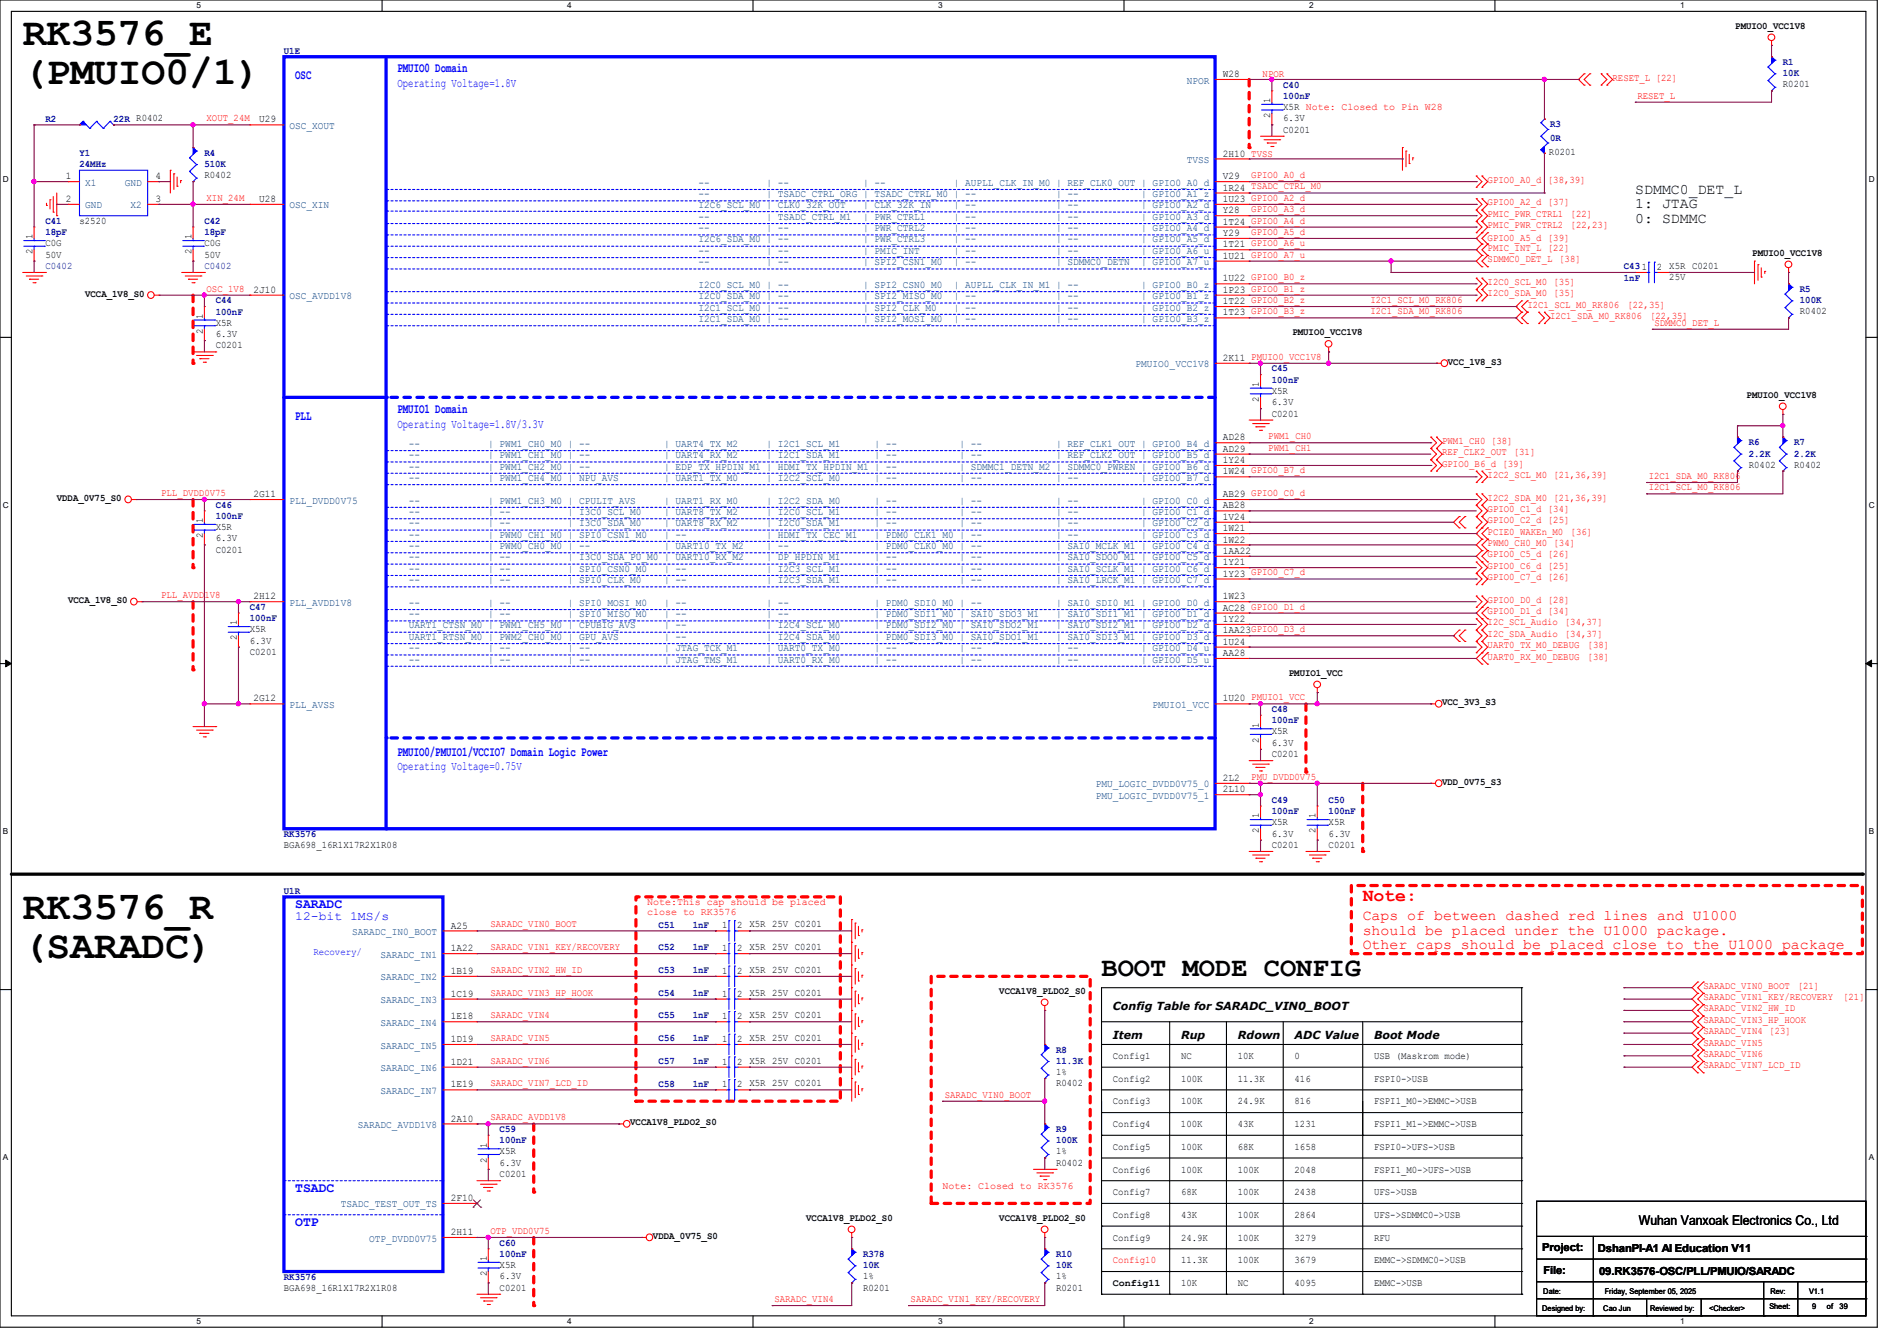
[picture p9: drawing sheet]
<svg xmlns="http://www.w3.org/2000/svg" width="297mm" height="210mm" viewBox="0 0 297 210" stroke-linecap="round" stroke-linejoin="round" font-family="sans-serif">
<defs><g id="words">
<g font-size="6.2">
<text x="3.6" y="7">RK3576_E</text>
<text x="3.6" y="13.2">(PMUIO0/1)</text>
<text x="3.6" y="143.9">RK3576_R</text>
<text x="3.6" y="150.1">(SARADC)</text>
</g>
<text font-size="4.2" x="172.5" y="152.9">BOOT MODE CONFIG</text>
<text font-size="2.8" fill="#f00" x="213.4" y="141.1">Note:</text>
<g font-size="2.3">
<text x="256" y="30.3">SDMMC0_DET_L</text>
<text x="256" y="32.6">1: JTAG</text>
<text x="256" y="34.9">0: SDMMC</text>
</g>
<g font-size="2.3" fill="#f00">
<text x="213.4" y="144.1">Caps of between dashed red lines and U1000</text>
<text x="213.4" y="146.4">should be placed under the U1000 package.</text>
<text x="213.4" y="148.7">Other caps should be placed close to the U1000 package</text>
</g>
<g font-size="2.1" fill="#00f">
<text x="62.2" y="11.3">PMUIO0 Domain</text>
<text x="46.2" y="12.4">OSC</text>
<text x="46.2" y="65.7">PLL</text>
<text x="62.2" y="64.7">PMUIO1 Domain</text>
<text x="62.2" y="118.4">PMUIO0/PMUIO1/VCCIO7 Domain Logic Power</text>
<text x="46.2" y="142.2">SARADC</text>
<text x="46.2" y="186.6">TSADC</text>
<text x="46.2" y="192">OTP</text>
</g>
<text font-size="2.1" x="256.6" y="191.9">Wuhan Vanxoak Electronics Co., Ltd</text>
<g font-size="1.9" fill="#00f">
<text x="62.2" y="13.6">Operating Voltage=1.8V</text>
<text x="62.2" y="67">Operating Voltage=1.8V/3.3V</text>
<text x="62.2" y="120.7">Operating Voltage=0.75V</text>
<text x="46.2" y="144.1">12-bit 1MS/s</text>
</g>
<g font-size="1.7">
<text x="174.2" y="158.2">Config Table for SARADC_VIN0_BOOT</text>
<text x="174.2" y="162.6">Item</text>
<text x="184.9" y="162.6">Rup</text>
<text x="193.8" y="162.6">Rdown</text>
<text x="202.7" y="162.6">ADC Value</text>
<text x="215.1" y="162.6">Boot Mode</text>
<text x="241.5" y="196">Project:</text>
<text x="250.1" y="196.1">DshanPI-A1 AI Education V11</text>
<text x="241.6" y="199.5">File:</text>
<text x="250.4" y="199.7">09.RK3576-OSC/PLL/PMUIO/SARADC</text>
</g>
<g font-size="1.6">
<text x="271.7" y="4.5">PMUIO0_VCC1V8</text>
<text x="191.5" y="12.1">W28</text>
<text x="198.9" y="16.2" transform="rotate(-90 198.9 16.2)">1</text>
<text x="200.9" y="17.2">X5R Note: Closed to Pin W28</text>
<text x="279.1" y="13.7">R0201</text>
<text x="40.6" y="19.2">U29</text>
<text x="198.9" y="18.5" transform="rotate(-90 198.9 18.5)">2</text>
<text x="200.9" y="20.8">C0201</text>
<text x="200.9" y="19">6.3V</text>
<text x="10.3" y="28.1">1</text>
<text x="24.3" y="28.1">4</text>
<text x="32" y="27.9">R0402</text>
<text x="191.5" y="24.5">2H10 TVSS</text>
<text x="191.5" y="28.1">V29</text>
<text x="191.5" y="29.8">1R24 TSADC_CTRL_M0</text>
<text x="242.5" y="24.3">R0201</text>
<text x="10.3" y="31.6">2</text>
<text x="12.4" y="35">s2520</text>
<text x="24.3" y="31.6">3</text>
<text x="40.6" y="31.6">U28</text>
<text x="191.5" y="31.6">1U23 GPIO0_A2_d</text>
<text x="191.5" y="33.4">Y28</text>
<text x="191.5" y="35.2">1T24 GPIO0_A4_d</text>
<text x="5.1" y="39.8" transform="rotate(-90 5.1 39.8)">2</text>
<text x="5.1" y="37.5" transform="rotate(-90 5.1 37.5)">1</text>
<text x="7.1" y="38.6">C0G</text>
<text x="7.1" y="40.3">50V</text>
<text x="30" y="39.8" transform="rotate(-90 30 39.8)">2</text>
<text x="30" y="37.5" transform="rotate(-90 30 37.5)">1</text>
<text x="32" y="38.6">C0G</text>
<text x="32" y="40.3">50V</text>
<text x="191.5" y="37">Y29</text>
<text x="191.5" y="38.7">1T21 GPIO0_A6_u</text>
<text x="191.5" y="40.5">1U21 GPIO0_A7_u</text>
<text x="274.4" y="40">PMUIO0_VCC1V8</text>
<text x="13.3" y="46.4">VCCA_1V8_S0</text>
<text x="39.7" y="45.8">2J10</text>
<text x="191.5" y="44.1">1U22 GPIO0_B0_z</text>
<text x="191.5" y="45.8">1P23 GPIO0_B1_z</text>
<text x="191.5" y="47.6">1T22 GPIO0_B2_z</text>
<text x="257.1" y="42.3">1</text>
<text x="259.4" y="42.3">2</text>
<text x="261.4" y="42.1">X5R C0201</text>
<text x="261.4" y="43.9">25V</text>
<text x="31.7" y="52.3" transform="rotate(-90 31.7 52.3)">2</text>
<text x="31.7" y="50" transform="rotate(-90 31.7 50)">1</text>
<text x="33.8" y="51">X5R</text>
<text x="33.8" y="52.8">6.3V</text>
<text x="191.5" y="49.4">1T23 GPIO0_B3_z</text>
<text x="202.3" y="52.5">PMUIO0_VCC1V8</text>
<text x="281.8" y="49.2">R0402</text>
<text x="33.8" y="54.6">C0201</text>
<text x="191.5" y="56.5">2K11 PMUIO0_VCC1V8</text>
<text x="226.7" y="57.1">VCC_1V8_S3</text>
<text x="197.1" y="62.9" transform="rotate(-90 197.1 62.9)">2</text>
<text x="197.1" y="60.6" transform="rotate(-90 197.1 60.6)">1</text>
<text x="199.1" y="65.2">C0201</text>
<text x="199.1" y="61.7">X5R</text>
<text x="199.1" y="63.5">6.3V</text>
<text x="273.5" y="62.3">PMUIO0_VCC1V8</text>
<text x="191.5" y="69">AD28</text>
<text x="191.5" y="70.7">AD29</text>
<text x="39.7" y="77.9">2G11</text>
<text x="191.5" y="72.5">1Y24</text>
<text x="191.5" y="74.3">1W24 GPIO0_B7_d</text>
<text x="191.5" y="77.9">AB29 GPIO0_C0_d</text>
<text x="273.8" y="73.2">R0402</text>
<text x="280.9" y="73.2">R0402</text>
<text x="8.9" y="78.4">VDDA_0V75_S0</text>
<text x="31.7" y="82" transform="rotate(-90 31.7 82)">1</text>
<text x="33.8" y="83">X5R</text>
<text x="191.5" y="79.6">AB28</text>
<text x="191.5" y="81.4">1V24</text>
<text x="191.5" y="83.2">1W21</text>
<text x="31.7" y="84.3" transform="rotate(-90 31.7 84.3)">2</text>
<text x="33.8" y="86.6">C0201</text>
<text x="33.8" y="84.8">6.3V</text>
<text x="191.5" y="85">1W22</text>
<text x="191.5" y="86.7">1AA22</text>
<text x="191.5" y="88.5">1Y21</text>
<text x="10.7" y="94.4">VCCA_1V8_S0</text>
<text x="39.7" y="93.9">2H12</text>
<text x="191.5" y="90.3">1Y23 GPIO0_C7_d</text>
<text x="191.5" y="93.9">1W23</text>
<text x="191.5" y="95.6">AC28 GPIO0_D1_d</text>
<text x="37.1" y="100.3" transform="rotate(-90 37.1 100.3)">2</text>
<text x="37.1" y="98" transform="rotate(-90 37.1 98)">1</text>
<text x="39.1" y="99">X5R</text>
<text x="39.1" y="100.8">6.3V</text>
<text x="191.5" y="97.4">1Y22</text>
<text x="191.5" y="99.2">1AA23GPIO0_D3_d</text>
<text x="191.5" y="101">1U24</text>
<text x="39.1" y="102.6">C0201</text>
<text x="191.5" y="102.7">AA28</text>
<text x="201.8" y="105.8">PMUIO1_VCC</text>
<text x="39.7" y="109.9">2G12</text>
<text x="191.5" y="109.9">1U20 PMUIO1_VCC</text>
<text x="197.1" y="114" transform="rotate(-90 197.1 114)">1</text>
<text x="225.8" y="110.4">VCC_3V3_S3</text>
<text x="197.1" y="116.3" transform="rotate(-90 197.1 116.3)">2</text>
<text x="199.1" y="118.6">C0201</text>
<text x="199.1" y="115">X5R</text>
<text x="199.1" y="116.8">6.3V</text>
<text x="191.5" y="122.3">2L2</text>
<text x="191.5" y="124.1">2L10</text>
<text x="225.8" y="122.9">VDD_0V75_S3</text>
<text x="197.1" y="130.5" transform="rotate(-90 197.1 130.5)">2</text>
<text x="197.1" y="128.2" transform="rotate(-90 197.1 128.2)">1</text>
<text x="199.1" y="129.2">X5R</text>
<text x="199.1" y="131">6.3V</text>
<text x="206" y="130.5" transform="rotate(-90 206 130.5)">2</text>
<text x="206" y="128.2" transform="rotate(-90 206 128.2)">1</text>
<text x="208" y="129.2">X5R</text>
<text x="208" y="131">6.3V</text>
<text x="44.4" y="132.8">BGA698_16R1X17R2X1R08</text>
<text x="199.1" y="132.8">C0201</text>
<text x="208" y="132.8">C0201</text>
<text x="70.6" y="145.4">A25</text>
<text x="70.6" y="149">1A22</text>
<text x="113.1" y="149">1</text>
<text x="113.1" y="145.4">1</text>
<text x="115.4" y="149">2</text>
<text x="115.4" y="145.4">2</text>
<text x="117.3" y="148.8">X5R 25V C0201</text>
<text x="117.3" y="145.2">X5R 25V C0201</text>
<text x="70.6" y="152.5">1B19</text>
<text x="113.1" y="152.5">1</text>
<text x="115.4" y="152.5">2</text>
<text x="117.3" y="152.4">X5R 25V C0201</text>
<text x="117.3" y="155.9">X5R 25V C0201</text>
<text x="156.5" y="155.6">VCCA1V8_PLDO2_S0</text>
<text x="70.6" y="156.1">1C19</text>
<text x="70.6" y="159.6">1E18</text>
<text x="113.1" y="156.1">1</text>
<text x="113.1" y="159.6">1</text>
<text x="115.4" y="156.1">2</text>
<text x="115.4" y="159.6">2</text>
<text x="117.3" y="159.5">X5R 25V C0201</text>
<text x="70.6" y="163.2">1D19</text>
<text x="70.6" y="166.8">1D21</text>
<text x="113.1" y="163.2">1</text>
<text x="113.1" y="166.7">1</text>
<text x="115.4" y="163.2">2</text>
<text x="115.4" y="166.7">2</text>
<text x="117.3" y="163">X5R 25V C0201</text>
<text x="117.3" y="166.6">X5R 25V C0201</text>
<text x="174.2" y="165.9">Config1</text>
<text x="184.9" y="165.9">NC</text>
<text x="193.8" y="165.9">10K</text>
<text x="202.7" y="165.9">0</text>
<text x="215.1" y="165.9">USB (Maskrom mode)</text>
<text x="70.6" y="170.3">1E19</text>
<text x="113.1" y="170.3">1</text>
<text x="115.4" y="170.3">2</text>
<text x="117.3" y="170.1">X5R 25V C0201</text>
<text x="165.4" y="170.1">R0402</text>
<text x="165.4" y="168.4">1%</text>
<text x="174.2" y="173">Config3</text>
<text x="174.2" y="169.4">Config2</text>
<text x="184.9" y="169.4">100K</text>
<text x="184.9" y="173">100K</text>
<text x="193.8" y="169.4">11.3K</text>
<text x="193.8" y="173">24.9K</text>
<text x="202.7" y="173">816</text>
<text x="202.7" y="169.4">416</text>
<text x="215.1" y="173">FSPI1_M0-&gt;EMMC-&gt;USB</text>
<text x="215.1" y="169.4">FSPI0-&gt;USB</text>
<text x="70.6" y="175.6">2A10</text>
<text x="76.2" y="179.7" transform="rotate(-90 76.2 179.7)">1</text>
<text x="98.7" y="176.2">VCCA1V8_PLDO2_S0</text>
<text x="174.2" y="176.5">Config4</text>
<text x="184.9" y="176.5">100K</text>
<text x="193.8" y="176.5">43K</text>
<text x="202.7" y="176.5">1231</text>
<text x="215.1" y="176.5">FSPI1_M1-&gt;EMMC-&gt;USB</text>
<text x="76.2" y="182.1" transform="rotate(-90 76.2 182.1)">2</text>
<text x="78.2" y="184.4">C0201</text>
<text x="78.2" y="180.8">X5R</text>
<text x="78.2" y="182.6">6.3V</text>
<text x="165.4" y="182.6">R0402</text>
<text x="165.4" y="180.8">1%</text>
<text x="174.2" y="183.6">Config6</text>
<text x="174.2" y="180.1">Config5</text>
<text x="184.9" y="183.6">100K</text>
<text x="184.9" y="180.1">100K</text>
<text x="193.8" y="183.6">100K</text>
<text x="193.8" y="180.1">68K</text>
<text x="202.7" y="180.1">1658</text>
<text x="202.7" y="183.6">2048</text>
<text x="215.1" y="183.6">FSPI1_M0-&gt;UFS-&gt;USB</text>
<text x="215.1" y="180.1">FSPI0-&gt;UFS-&gt;USB</text>
<text x="70.6" y="188.1">2F10</text>
<text x="126.2" y="191.2">VCCA1V8_PLDO2_S0</text>
<text x="156.5" y="191.2">VCCA1V8_PLDO2_S0</text>
<text x="174.2" y="187.2">Config7</text>
<text x="174.2" y="190.7">Config8</text>
<text x="184.9" y="190.7">43K</text>
<text x="184.9" y="187.2">68K</text>
<text x="193.8" y="187.2">100K</text>
<text x="193.8" y="190.7">100K</text>
<text x="202.7" y="190.7">2864</text>
<text x="202.7" y="187.2">2438</text>
<text x="215.1" y="187.2">UFS-&gt;USB</text>
<text x="215.1" y="190.7">UFS-&gt;SDMMC0-&gt;USB</text>
<text x="70.6" y="193.4">2H11</text>
<text x="76.2" y="197.5" transform="rotate(-90 76.2 197.5)">1</text>
<text x="102.2" y="194">VDDA_0V75_S0</text>
<text x="174.2" y="194.3">Config9</text>
<text x="184.9" y="197.9">11.3K</text>
<text x="184.9" y="194.3">24.9K</text>
<text x="193.8" y="197.9">100K</text>
<text x="193.8" y="194.3">100K</text>
<text x="202.7" y="197.9">3679</text>
<text x="202.7" y="194.3">3279</text>
<text x="215.1" y="194.3">RFU</text>
<text x="215.1" y="197.9">EMMC-&gt;SDMMC0-&gt;USB</text>
<text x="44.4" y="202.1">BGA698_16R1X17R2X1R08</text>
<text x="76.2" y="199.9" transform="rotate(-90 76.2 199.9)">2</text>
<text x="78.2" y="202.1">C0201</text>
<text x="78.2" y="198.6">X5R</text>
<text x="78.2" y="200.4">6.3V</text>
<text x="135.1" y="202.1">R0201</text>
<text x="135.1" y="200.4">1%</text>
<text x="165.4" y="202.1">R0201</text>
<text x="165.4" y="200.4">1%</text>
<text x="174.2" y="201.5">Config11</text>
<text x="184.9" y="201.4">10K</text>
<text x="193.8" y="201.4">NC</text>
<text x="202.7" y="201.4">4095</text>
<text x="215.1" y="201.4">EMMC-&gt;USB</text>
</g>
<g font-size="1.6" fill="#00007f">
<text x="44.4" y="8.4">U1E</text>
<text x="279.1" y="10.2">R1</text>
<text x="279.1" y="11.9">10K</text>
<text x="200.9" y="13.7">C40</text>
<text x="200.9" y="15.5">100nF</text>
<text x="7.1" y="19">R2</text>
<text x="17.8" y="19">22R R0402</text>
<text x="242.7" y="19.9">R3</text>
<text x="242.7" y="22.1">0R</text>
<text x="12.4" y="24.4">Y1</text>
<text x="12.4" y="26.2">24MHz</text>
<text x="32" y="24.4">R4</text>
<text x="32" y="26.2">510K</text>
<text x="7.1" y="35.1">C41</text>
<text x="32" y="35.1">C42</text>
<text x="7.1" y="36.8">18pF</text>
<text x="32" y="36.8">18pF</text>
<text x="7.1" y="42.1">C0402</text>
<text x="32" y="42.1">C0402</text>
<text x="33.8" y="47.5">C44</text>
<text x="254.2" y="42.2">C43</text>
<text x="254.2" y="43.9">1nF</text>
<text x="281.8" y="45.7">R5</text>
<text x="281.8" y="47.5">100K</text>
<text x="33.8" y="49.3">100nF</text>
<text x="199.1" y="58.2">C45</text>
<text x="199.1" y="59.9">100nF</text>
<text x="273.8" y="69.7">R6</text>
<text x="273.8" y="71.5">2.2K</text>
<text x="280.9" y="69.7">R7</text>
<text x="280.9" y="71.5">2.2K</text>
<text x="33.8" y="79.5">C46</text>
<text x="33.8" y="81.3">100nF</text>
<text x="39.1" y="95.5">C47</text>
<text x="39.1" y="97.3">100nF</text>
<text x="199.1" y="111.5">C48</text>
<text x="199.1" y="113.3">100nF</text>
<text x="199.1" y="125.7">C49</text>
<text x="208" y="125.7">C50</text>
<text x="44.4" y="131.1">RK3576</text>
<text x="199.1" y="127.5">100nF</text>
<text x="208" y="127.5">100nF</text>
<text x="44.4" y="140">U1R</text>
<text x="103.1" y="148.8">C52</text>
<text x="103.1" y="145.3">C51</text>
<text x="108.5" y="148.8">1nF</text>
<text x="108.5" y="145.3">1nF</text>
<text x="103.1" y="152.4">C53</text>
<text x="103.1" y="156">C54</text>
<text x="108.5" y="152.4">1nF</text>
<text x="108.5" y="156">1nF</text>
<text x="103.1" y="159.5">C55</text>
<text x="108.5" y="159.5">1nF</text>
<text x="103.1" y="163.1">C56</text>
<text x="103.1" y="166.6">C57</text>
<text x="108.5" y="163.1">1nF</text>
<text x="108.5" y="166.6">1nF</text>
<text x="165.4" y="164.8">R8</text>
<text x="165.4" y="166.6">11.3K</text>
<text x="103.1" y="170.2">C58</text>
<text x="108.5" y="170.2">1nF</text>
<text x="78.2" y="177.3">C59</text>
<text x="78.2" y="179.1">100nF</text>
<text x="165.4" y="177.3">R9</text>
<text x="165.4" y="179.1">100K</text>
<text x="78.2" y="195.1">C60</text>
<text x="78.2" y="196.8">100nF</text>
<text x="135.1" y="196.8">R378</text>
<text x="165.4" y="196.8">R10</text>
<text x="44.4" y="200.4">RK3576</text>
<text x="135.1" y="198.6">10K</text>
<text x="165.4" y="198.6">10K</text>
</g>
<g font-size="1.6" fill="#003f7f">
<text x="185.8" y="13.1">NPOR</text>
<text x="45.3" y="20.2">OSC_XOUT</text>
<text x="13.3" y="29.1">X1</text>
<text x="19.6" y="29.1">GND</text>
<text x="109.3" y="29.1">--</text>
<text x="120" y="29.1">| --</text>
<text x="135.1" y="29.1">| --</text>
<text x="149.3" y="29.1">| AUPLL_CLK_IN_M0 | REF_CLK0_OUT | GPIO0_A0_d</text>
<text x="185.8" y="25.5">TVSS</text>
<text x="13.3" y="32.6">GND</text>
<text x="20.4" y="32.6">X2</text>
<text x="45.3" y="32.6">OSC_XIN</text>
<text x="109.3" y="30.9">--</text>
<text x="109.3" y="32.6">I2C6_SCL_M0 | CLK0_32K_OUT</text>
<text x="109.3" y="34.4">--</text>
<text x="120" y="30.9">| TSADC_CTRL_ORG | TSADC_CTRL_M0 | --</text>
<text x="120" y="34.4">| TSADC_CTRL_M1</text>
<text x="135.1" y="32.6">| CLK_32K_IN</text>
<text x="135.1" y="34.4">| PWR_CTRL1</text>
<text x="149.3" y="32.6">| --</text>
<text x="149.3" y="34.4">| --</text>
<text x="165.4" y="30.9">| --</text>
<text x="165.4" y="32.6">| --</text>
<text x="165.4" y="34.4">| --</text>
<text x="178.7" y="30.9">| GPIO0_A1_z</text>
<text x="178.7" y="32.6">| GPIO0_A2_d</text>
<text x="178.7" y="34.4">| GPIO0_A3_d</text>
<text x="109.3" y="36.2">--</text>
<text x="109.3" y="38">I2C6_SDA_M0 | --</text>
<text x="109.3" y="39.8">--</text>
<text x="109.3" y="41.5">--</text>
<text x="120" y="36.2">| --</text>
<text x="120" y="39.8">| --</text>
<text x="120" y="41.5">| --</text>
<text x="135.1" y="36.2">| PWR_CTRL2</text>
<text x="135.1" y="38">| PWR_CTRL3</text>
<text x="135.1" y="39.8">| PMIC_INT</text>
<text x="135.1" y="41.5">| SPI2_CSN1_M0</text>
<text x="149.3" y="36.2">| --</text>
<text x="149.3" y="38">| --</text>
<text x="149.3" y="39.8">| --</text>
<text x="149.3" y="41.5">| --</text>
<text x="165.4" y="36.2">| --</text>
<text x="165.4" y="38">| --</text>
<text x="165.4" y="39.8">| --</text>
<text x="165.4" y="41.5">| SDMMC0_DETN</text>
<text x="178.7" y="36.2">| GPIO0_A4_d</text>
<text x="178.7" y="38">| GPIO0_A5_d</text>
<text x="178.7" y="39.8">| GPIO0_A6_u</text>
<text x="178.7" y="41.5">| GPIO0_A7_u</text>
<text x="45.3" y="46.9">OSC_AVDD1V8</text>
<text x="109.3" y="45.1">I2C0_SCL_M0 | --</text>
<text x="109.3" y="46.9">I2C0_SDA_M0 | --</text>
<text x="135.1" y="45.1">| SPI2_CSN0_M0</text>
<text x="135.1" y="46.9">| SPI2_MISO_M0</text>
<text x="149.3" y="45.1">| AUPLL_CLK_IN_M1 | --</text>
<text x="149.3" y="46.9">| --</text>
<text x="165.4" y="46.9">| --</text>
<text x="178.7" y="45.1">| GPIO0_B0_z</text>
<text x="178.7" y="46.9">| GPIO0_B1_z</text>
<text x="109.3" y="48.6">I2C1_SCL_M0 | --</text>
<text x="109.3" y="50.4">I2C1_SDA_M0 | --</text>
<text x="135.1" y="48.6">| SPI2_CLK_M0</text>
<text x="135.1" y="50.4">| SPI2_MOSI_M0</text>
<text x="149.3" y="48.6">| --</text>
<text x="149.3" y="50.4">| --</text>
<text x="165.4" y="48.6">| --</text>
<text x="165.4" y="50.4">| --</text>
<text x="178.7" y="48.6">| GPIO0_B2_z</text>
<text x="178.7" y="50.4">| GPIO0_B3_z</text>
<text x="177.8" y="57.5">PMUIO0_VCC1V8</text>
<text x="64" y="70">--</text>
<text x="64" y="71.8">--</text>
<text x="76.5" y="70">| PWM1_CH0_M0 | --</text>
<text x="76.5" y="71.8">| PWM1_CH1_M0 | --</text>
<text x="104" y="70">| UART4_TX_M2</text>
<text x="104" y="71.8">| UART4_RX_M2</text>
<text x="120" y="70">| I2C1_SCL_M1</text>
<text x="120" y="71.8">| I2C1_SDA_M1</text>
<text x="136.9" y="70">| --</text>
<text x="136.9" y="71.8">| --</text>
<text x="150.2" y="70">| --</text>
<text x="150.2" y="71.8">| --</text>
<text x="165.4" y="70">| REF_CLK1_OUT | GPIO0_B4_d</text>
<text x="165.4" y="71.8">| REF_CLK2_OUT | GPIO0_B5_d</text>
<text x="64" y="73.5">--</text>
<text x="64" y="75.3">--</text>
<text x="76.5" y="73.5">| PWM1_CH2_M0 | --</text>
<text x="76.5" y="75.3">| PWM1_CH4_M0 | NPU_AVS</text>
<text x="104" y="73.5">| EDP_TX_HPDIN_M1 | HDMI_TX_HPDIN_M1 | --</text>
<text x="104" y="75.3">| UART1_TX_M0</text>
<text x="120" y="75.3">| I2C2_SCL_M0</text>
<text x="136.9" y="75.3">| --</text>
<text x="150.2" y="73.5">| SDMMC1_DETN_M2 | SDMMC0_PWREN | GPIO0_B6_d</text>
<text x="150.2" y="75.3">| --</text>
<text x="165.4" y="75.3">| --</text>
<text x="178.7" y="75.3">| GPIO0_B7_d</text>
<text x="45.3" y="78.9">PLL_DVDD0V75</text>
<text x="64" y="78.9">--</text>
<text x="64" y="80.6">--</text>
<text x="64" y="82.4">--</text>
<text x="76.5" y="78.9">| PWM1_CH3_M0 | CPULIT_AVS</text>
<text x="76.5" y="80.6">| --</text>
<text x="76.5" y="82.4">| --</text>
<text x="88.9" y="80.6">| I3C0_SCL_M0</text>
<text x="88.9" y="82.4">| I3C0_SDA_M0</text>
<text x="104" y="78.9">| UART1_RX_M0</text>
<text x="104" y="80.6">| UART8_TX_M2</text>
<text x="104" y="82.4">| UART8_RX_M2</text>
<text x="120" y="78.9">| I2C2_SDA_M0</text>
<text x="120" y="80.6">| I2C0_SCL_M1</text>
<text x="120" y="82.4">| I2C0_SDA_M1</text>
<text x="136.9" y="78.9">| --</text>
<text x="136.9" y="80.6">| --</text>
<text x="136.9" y="82.4">| --</text>
<text x="150.2" y="78.9">| --</text>
<text x="150.2" y="80.6">| --</text>
<text x="150.2" y="82.4">| --</text>
<text x="165.4" y="78.9">| --</text>
<text x="165.4" y="80.6">| --</text>
<text x="165.4" y="82.4">| --</text>
<text x="178.7" y="78.9">| GPIO0_C0_d</text>
<text x="178.7" y="80.6">| GPIO0_C1_d</text>
<text x="178.7" y="82.4">| GPIO0_C2_d</text>
<text x="64" y="84.2">--</text>
<text x="64" y="86">--</text>
<text x="64" y="87.8">--</text>
<text x="64" y="89.5">--</text>
<text x="76.5" y="84.2">| PWM0_CH1_M0 | SPI0_CSN1_M0</text>
<text x="76.5" y="86">| PWM0_CH0_M0 | --</text>
<text x="76.5" y="87.8">| --</text>
<text x="76.5" y="89.5">| --</text>
<text x="88.9" y="87.8">| I3C0_SDA_PU_M0 | UART10_RX_M2</text>
<text x="88.9" y="89.5">| SPI0_CSN0_M0</text>
<text x="104" y="84.2">| --</text>
<text x="104" y="86">| UART10_TX_M2</text>
<text x="104" y="89.5">| --</text>
<text x="120" y="84.2">| HDMI_TX_CEC_M1</text>
<text x="120" y="86">| --</text>
<text x="120" y="87.8">| DP_HPDIN_M1</text>
<text x="120" y="89.5">| I2C3_SCL_M1</text>
<text x="136.9" y="84.2">| PDM0_CLK1_M0 | --</text>
<text x="136.9" y="86">| PDM0_CLK0_M0 | --</text>
<text x="136.9" y="87.8">| --</text>
<text x="136.9" y="89.5">| --</text>
<text x="150.2" y="87.8">| --</text>
<text x="150.2" y="89.5">| --</text>
<text x="165.4" y="84.2">| --</text>
<text x="165.4" y="86">| SAI0_MCLK_M1 | GPIO0_C4_d</text>
<text x="165.4" y="87.8">| SAI0_SDO0_M1 | GPIO0_C5_d</text>
<text x="165.4" y="89.5">| SAI0_SCLK_M1 | GPIO0_C6_d</text>
<text x="178.7" y="84.2">| GPIO0_C3_d</text>
<text x="45.3" y="94.9">PLL_AVDD1V8</text>
<text x="64" y="91.3">--</text>
<text x="64" y="94.9">--</text>
<text x="76.5" y="91.3">| --</text>
<text x="76.5" y="94.9">| --</text>
<text x="88.9" y="91.3">| SPI0_CLK_M0</text>
<text x="88.9" y="94.9">| SPI0_MOSI_M0</text>
<text x="104" y="91.3">| --</text>
<text x="104" y="94.9">| --</text>
<text x="120" y="91.3">| I2C3_SDA_M1</text>
<text x="120" y="94.9">| --</text>
<text x="136.9" y="91.3">| --</text>
<text x="136.9" y="94.9">| PDM0_SDI0_M0 | --</text>
<text x="150.2" y="91.3">| --</text>
<text x="165.4" y="91.3">| SAI0_LRCK_M1 | GPIO0_C7_d</text>
<text x="165.4" y="94.9">| SAI0_SDI0_M1 | GPIO0_D0_d</text>
<text x="64" y="96.6">--</text>
<text x="64" y="98.4">UART1_CTSN_M0 | PWM1_CH5_M0 | CPUBIG_AVS</text>
<text x="64" y="100.2">UART1_RTSN_M0 | PWM2_CH0_M0 | GPU_AVS</text>
<text x="64" y="102">--</text>
<text x="76.5" y="96.6">| --</text>
<text x="76.5" y="102">| --</text>
<text x="88.9" y="96.6">| SPI0_MISO_M0</text>
<text x="88.9" y="102">| --</text>
<text x="104" y="96.6">| --</text>
<text x="104" y="98.4">| --</text>
<text x="104" y="100.2">| --</text>
<text x="104" y="102">| JTAG_TCK_M1</text>
<text x="120" y="96.6">| --</text>
<text x="120" y="98.4">| I2C4_SCL_M0</text>
<text x="120" y="100.2">| I2C4_SDA_M0</text>
<text x="120" y="102">| UART0_TX_M0</text>
<text x="136.9" y="96.6">| PDM0_SDI1_M0 | SAI0_SDO3_M1</text>
<text x="136.9" y="98.4">| PDM0_SDI2_M0 | SAI0_SDO2_M1</text>
<text x="136.9" y="100.2">| PDM0_SDI3_M0 | SAI0_SDO1_M1</text>
<text x="136.9" y="102">| --</text>
<text x="150.2" y="102">| --</text>
<text x="165.4" y="96.6">| SAI0_SDI1_M1 | GPIO0_D1_d</text>
<text x="165.4" y="98.4">| SAI0_SDI2_M1 | GPIO0_D2_d</text>
<text x="165.4" y="100.2">| SAI0_SDI3_M1 | GPIO0_D3_d</text>
<text x="165.4" y="102">| --</text>
<text x="178.7" y="102">| GPIO0_D4_u</text>
<text x="64" y="103.8">--</text>
<text x="76.5" y="103.8">| --</text>
<text x="88.9" y="103.8">| --</text>
<text x="104" y="103.8">| JTAG_TMS_M1</text>
<text x="120" y="103.8">| UART0_RX_M0</text>
<text x="136.9" y="103.8">| --</text>
<text x="150.2" y="103.8">| --</text>
<text x="165.4" y="103.8">| --</text>
<text x="178.7" y="103.8">| GPIO0_D5_u</text>
<text x="45.3" y="110.9">PLL_AVSS</text>
<text x="180.5" y="110.9">PMUIO1_VCC</text>
<text x="171.6" y="123.3">PMU_LOGIC_DVDD0V75_0</text>
<text x="171.6" y="125.1">PMU_LOGIC_DVDD0V75_1</text>
<text x="55.1" y="146.4">SARADC_IN0_BOOT</text>
<text x="59.6" y="150">SARADC_IN1</text>
<text x="59.6" y="153.5">SARADC_IN2</text>
<text x="59.6" y="157.1">SARADC_IN3</text>
<text x="59.6" y="160.7">SARADC_IN4</text>
<text x="59.6" y="164.2">SARADC_IN5</text>
<text x="59.6" y="167.8">SARADC_IN6</text>
<text x="59.6" y="171.3">SARADC_IN7</text>
<text x="56" y="176.7">SARADC_AVDD1V8</text>
<text x="53.3" y="189.1">TSADC_TEST_OUT_TS</text>
<text x="57.8" y="194.4">OTP_DVDD0V75</text>
</g>
<g font-size="1.6" fill="#f00">
<text x="197.7" y="12.1">NPOR</text>
<text x="252.5" y="12.6">RESET_L [22]</text>
<text x="256.4" y="15.5">RESET_L</text>
<text x="32.3" y="19">XOUT_24M</text>
<text x="195.9" y="27.9">GPIO0_A0_d</text>
<text x="232.9" y="28.6">GPIO0_A0_d [38,39]</text>
<text x="32.3" y="31.5">XIN_24M</text>
<text x="195.9" y="33.2">GPIO0_A3_d</text>
<text x="232.9" y="34">PMIC_PWR_CTRL1</text>
<text x="232.9" y="35.7">PMIC_PWR_CTRL2</text>
<text x="232.9" y="32.2">GPIO0_A2_d [37]</text>
<text x="245.9" y="34">[22]</text>
<text x="245.9" y="35.7">[22,23]</text>
<text x="195.9" y="36.8">GPIO0_A5_d</text>
<text x="232.9" y="39.3">PMIC_INT_L [22]</text>
<text x="232.9" y="41.1">SDMMC0_DET_L [38]</text>
<text x="232.9" y="37.7">GPIO0_A5_d [39]</text>
<text x="32.3" y="45.7">OSC_1V8</text>
<text x="214.6" y="47.5">I2C1_SCL_M0_RK806</text>
<text x="232.9" y="46.4">I2C0_SDA_M0 [35]</text>
<text x="232.9" y="44.6">I2C0_SCL_M0 [35]</text>
<text x="214.6" y="49.2">I2C1_SDA_M0_RK806</text>
<text x="239.1" y="48.2">I2C1_SCL_M0_RK806</text>
<text x="242.7" y="50">I2C1_SDA_M0_RK806</text>
<text x="254.8" y="48.2">[22,35]</text>
<text x="258.4" y="50">[22,35]</text>
<text x="259" y="51">SDMMC0_DET_L</text>
<text x="198.6" y="68.8">PWM1_CH0</text>
<text x="198.6" y="70.6">PWM1_CH1</text>
<text x="225.8" y="71.3">REF_CLK2_OUT [31]</text>
<text x="225.8" y="69.5">PWM1_CH0 [38]</text>
<text x="25.2" y="77.7">PLL_DVDD0V75</text>
<text x="225.8" y="73.1">GPIO0_B6_d [39]</text>
<text x="232.9" y="74.8">I2C2_SCL_M0 [21,36,39]</text>
<text x="258.1" y="75">I2C1_SDA_M0_RK806</text>
<text x="258.1" y="76.8">I2C1_SCL_M0_RK806</text>
<text x="232.9" y="80.2">GPIO0_C1_d [34]</text>
<text x="232.9" y="82">GPIO0_C2_d [25]</text>
<text x="232.9" y="78.4">I2C2_SDA_M0 [21,36,39]</text>
<text x="232.9" y="83.7">PCIE0_WAKEn_M0</text>
<text x="245.9" y="83.7">[36]</text>
<text x="232.9" y="87.3">GPIO0_C5_d [26]</text>
<text x="232.9" y="89.1">GPIO0_C6_d [25]</text>
<text x="232.9" y="85.5">PWM0_CH0_M0 [34]</text>
<text x="25.2" y="93.7">PLL_AVDD1V8</text>
<text x="232.9" y="94.4">GPIO0_D0_d [28]</text>
<text x="232.9" y="90.8">GPIO0_C7_d [26]</text>
<text x="232.9" y="101.5">UART0_TX_M0_DEBUG</text>
<text x="232.9" y="99.7">I2C_SDA_Audio</text>
<text x="232.9" y="98">I2C_SCL_Audio</text>
<text x="232.9" y="96.2">GPIO0_D1_d [34]</text>
<text x="245" y="99.7">[34,37]</text>
<text x="245" y="98">[34,37]</text>
<text x="248.6" y="101.5">[38]</text>
<text x="232.9" y="103.3">UART0_RX_M0_DEBUG</text>
<text x="248.6" y="103.3">[38]</text>
<text x="195.9" y="122.1">PMU_DVDD0V75</text>
<text x="101.3" y="141.7">Note:This cap should be placed</text>
<text x="101.3" y="143.3">close to RK3576</text>
<text x="76.8" y="145.2">SARADC_VIN0_BOOT</text>
<text x="76.8" y="148.8">SARADC_VIN1_KEY/RECOVERY</text>
<text x="76.8" y="152.4">SARADC_VIN2_HW_ID</text>
<text x="76.8" y="155.9">SARADC_VIN3_HP_HOOK</text>
<text x="266.7" y="154.9">SARADC_VIN0_BOOT</text>
<text x="281.5" y="154.9">[21]</text>
<text x="76.8" y="159.5">SARADC_VIN4</text>
<text x="266.7" y="156.6">SARADC_VIN1_KEY/RECOVERY</text>
<text x="266.7" y="158.4">SARADC_VIN2_HW_ID</text>
<text x="266.7" y="160.2">SARADC_VIN3_HP_HOOK</text>
<text x="266.7" y="162">SARADC_VIN4 [23]</text>
<text x="288.6" y="156.6">[21]</text>
<text x="76.8" y="163">SARADC_VIN5</text>
<text x="76.8" y="166.6">SARADC_VIN6</text>
<text x="266.7" y="167.3">SARADC_VIN7_LCD_ID</text>
<text x="266.7" y="163.7">SARADC_VIN5</text>
<text x="266.7" y="165.5">SARADC_VIN6</text>
<text x="76.8" y="170.1">SARADC_VIN7_LCD_ID</text>
<text x="147.9" y="171.9">SARADC_VIN0_BOOT</text>
<text x="76.8" y="175.5">SARADC_AVDD1V8</text>
<text x="147.6" y="186.1">Note: Closed to RK3576</text>
<text x="76.8" y="193.2">OTP_VDD0V75</text>
<text x="174.2" y="197.9">Config10</text>
<text x="121.2" y="203.9">SARADC_VIN4</text>
<text x="142.6" y="203.9">SARADC_VIN1_KEY/RECOVERY</text>
</g>
<text font-size="1.6" fill="#00f" x="49.1" y="149.5">Recovery/</text>
<g font-size="1.3">
<text x="30.8" y="1.3">5</text>
<text x="88.8" y="1.3">4</text>
<text x="146.9" y="1.3">3</text>
<text x="205" y="1.3">2</text>
<text x="263.1" y="1.3">1</text>
<text x=".5" y="28.4">D</text>
<text x="292.6" y="28.4">D</text>
<text x=".5" y="79.5">C</text>
<text x="292.6" y="79.5">C</text>
<text x=".5" y="130.6">B</text>
<text x="292.6" y="130.6">B</text>
<text x=".5" y="181.7">A</text>
<text x="292.6" y="181.7">A</text>
<text x="30.8" y="207.4">5</text>
<text x="88.8" y="207.4">4</text>
<text x="146.9" y="207.4">3</text>
<text x="205" y="207.4">2</text>
<text x="263.1" y="207.4">1</text>
</g>
<g font-size="1.2">
<text x="241.6" y="202.6">Date:</text>
<text x="251.2" y="202.6">Friday, September 05, 2025</text>
<text x="277.2" y="202.6">Rev:</text>
<text x="283.2" y="202.6">V1.1</text>
<text x="241.5" y="205.3">Designed by:</text>
<text x="251" y="205.3">Cao Jun</text>
<text x="258.4" y="205.3">Reviewed by:</text>
<text x="267.6" y="205.3">&lt;Checker&gt;</text>
<text x="277" y="205.1">Sheet:</text>
<text x="283.8" y="205.1">9</text>
<text x="286" y="205.1">of</text>
<text x="288" y="205.1">39</text>
</g>
</g></defs>
<path d="M0 0h293.9v207.9h-293.9zM1.8 1.8h290.3v204.3h-290.3z" fill="none" stroke="#000" stroke-width=".17"/>
<g fill="#fff">
<path d="M30.8 .2h.7v1.4h-.7z"/>
<path d="M30.8 206.2h.7v1.4h-.7z"/>
</g>
<path d="M59.8 0v1.8M59.8 206.1v1.8" fill="none" stroke="#000" stroke-width=".17"/>
<g fill="#fff">
<path d="M88.8 .2h.7v1.4h-.7z"/>
<path d="M88.8 206.2h.7v1.4h-.7z"/>
</g>
<path d="M117.9 0v1.8M117.9 206.1v1.8" fill="none" stroke="#000" stroke-width=".17"/>
<g fill="#fff">
<path d="M146.9 .2h.7v1.4h-.7z"/>
<path d="M146.9 206.2h.7v1.4h-.7z"/>
</g>
<path d="M176 0v1.8M176 206.1v1.8" fill="none" stroke="#000" stroke-width=".17"/>
<g fill="#fff">
<path d="M205 .2h.7v1.4h-.7z"/>
<path d="M205 206.2h.7v1.4h-.7z"/>
</g>
<path d="M234.1 0v1.8M234.1 206.1v1.8" fill="none" stroke="#000" stroke-width=".17"/>
<g fill="#fff">
<path d="M263.1 .2h.6v1.4h-.6z"/>
<path d="M263.1 206.2h.6v1.4h-.6z"/>
<path d="M.5 27.3h.9v1.4h-.9z"/>
<path d="M292.6 27.3h.9v1.4h-.9z"/>
<path d="M.5 78.4h.9v1.4h-.9z"/>
<path d="M292.6 78.4h.9v1.4h-.9z"/>
</g>
<path d="M0 52.8h1.8M292.1 52.8h1.8" fill="none" stroke="#000" stroke-width=".17"/>
<g fill="#fff">
<path d="M.5 129.5h.8v1.4h-.8z"/>
<path d="M292.6 129.5h.8v1.4h-.8z"/>
</g>
<path d="M0 103.9h1.8M292.1 103.9h1.8" fill="none" stroke="#000" stroke-width=".17"/>
<path d="M.9 103.4l.9 .5-.9 .5zM292.1 103.9l.9-.5v1z" fill="#000" stroke="#000" stroke-width=".16"/>
<g fill="#fff">
<path d="M.5 180.5h.8v1.4h-.8z"/>
<path d="M292.6 180.5h.8v1.4h-.8z"/>
</g>
<path d="M0 155h1.8M292.1 155h1.8" fill="none" stroke="#000" stroke-width=".17"/>
<path d="M83.6 176v10.7" fill="none" stroke="#f00" stroke-width=".51" stroke-dasharray="1 1"/>
<circle cx="83.6" cy="186.7" r=".25" fill="#f00" stroke-dasharray="1 1"/>
<path d="M83.6 193.8v10.7" fill="none" stroke="#f00" stroke-width=".51" stroke-dasharray="1 1"/>
<circle cx="83.6" cy="204.5" r=".25" fill="#f00" stroke-dasharray="1 1"/>
<path d="M204.5 110.2v10.7" fill="none" stroke="#f00" stroke-width=".51" stroke-dasharray="1 1"/>
<circle cx="204.5" cy="120.9" r=".25" fill="#f00" stroke-dasharray="1 1"/>
<path d="M213.4 122.7v10.7" fill="none" stroke="#f00" stroke-width=".51" stroke-dasharray="1 1"/>
<circle cx="213.4" cy="133.4" r=".25" fill="#f00" stroke-dasharray="1 1"/>
<path d="M30.2 46.2v10.7" fill="none" stroke="#f00" stroke-width=".51" stroke-dasharray="1 1"/>
<circle cx="30.2" cy="56.9" r=".25" fill="#f00" stroke-dasharray="1 1"/>
<path d="M30.2 78.2v10.7" fill="none" stroke="#f00" stroke-width=".51" stroke-dasharray="1 1"/>
<circle cx="30.2" cy="88.9" r=".25" fill="#f00" stroke-dasharray="1 1"/>
<path d="M30.2 94.2v10.7" fill="none" stroke="#f00" stroke-width=".51" stroke-dasharray="1 1"/>
<circle cx="30.2" cy="104.9" r=".25" fill="#f00" stroke-dasharray="1 1"/>
<g fill="none" stroke="#000" stroke-width=".17">
<path d="M238.3 154.7h.1M238.3 154.7h-65.8v48M238.3 154.7v48M172.5 177.8h.1M172.5 160h65.8M172.5 163.6h65.8M172.5 167.1h65.8M172.5 170.7h65.8M172.5 174.2h65.8M172.5 177.8h65.8M183.1 160v42.7M192 160v42.7"/>
<path d="M200.9 160v42.7M213.4 177.8h.1M213.4 160v42.7M238.3 160h.1M238.3 163.6h.1M238.3 167.1h.1M238.3 170.7h.1M238.3 174.2h.1M238.3 177.8h.1M172.5 192h.1M172.5 181.4h65.8M172.5 184.9h65.8"/>
<path d="M172.5 188.5h65.8M172.5 192h65.8M172.5 195.6h65.8M172.5 199.1h65.8M238.3 181.4h.1M238.3 184.9h.1M238.3 188.5h.1M238.3 192h.1M238.3 195.6h.1M238.3 199.1h.1M172.5 202.7h.1M172.5 202.7h65.8"/>
<path d="M183.1 202.7h.1M192 202.7h.1M200.9 202.7h.1M213.4 202.7h.1M238.3 202.7h.1"/>
</g>
<path d="M1.8 136.9h289.8" fill="none" stroke="#000" stroke-width=".51"/>
<circle cx="291.6" cy="136.9" r=".25" fill="#000"/>
<path d="M195.6 12.4v10.7M211.6 138.7h80v10.7h-80z" fill="none" stroke="#f00" stroke-width=".51" stroke-dasharray="1 1"/>
<circle cx="195.6" cy="23.1" r=".25" fill="#f00" stroke-dasharray="1 1"/>
<path d="M99.6 140.5h32v32h-32zM145.8 152.9h24.9v35.6h-24.9z" fill="none" stroke="#f00" stroke-width=".51" stroke-dasharray="1 1"/>
<g fill="none" stroke="#f00" stroke-width=".17">
<path d="M12.4 19.6h.1M17.8 19.6h.1M199.1 14.2h.1M199.1 19.6h.1M199.1 14.2v1.8M199.1 17.8v1.8M248 13.3h.1M248 11.6h.1M248 11.6l-.9 .8 .9 .9M248.9 11.6h.1M248.9 13.3h.1M248.9 11.6l-.9 .8 .9 .9"/>
<path d="M250.7 11.6h.1M250.7 13.3h.1M250.7 11.6l.9 .8-.9 .9M251.6 11.6h.1M251.6 13.3h.1M251.6 11.6l.9 .8-.9 .9M277.4 7.1h.1M277.4 8.9h.1M277.4 14.2h.1M277.4 6.4v.7M5.3 35.6h.1M5.3 35.6v1.7"/>
<path d="M5.3 39.1v1.8M7.3 32.2h.1M7.3 31.8v.4M7.8 31.3h.1M7.8 31.3v1.4M8.3 33.2h.1M8.3 30.8v2.4M8.9 33.8h.1M8.9 30.2v3.6M10.7 28.4h.1M10.7 32h.1M10.7 28.4h1.7"/>
<path d="M10.7 32h1.7M23.1 28.4h1.8M23.1 32h1.8M24.9 32h.1M24.9 28.4h.1M26.7 26.7h.1M26.7 26.7v3.5M27.2 27.2h.1M27.2 27.2v2.5M27.7 29.2h.1M27.7 27.7v1.5M28.3 28.3h.1"/>
<path d="M28.3 28.3v.3M30.2 35.6h.1M30.2 23.1h.1M30.2 28.4h.1M30.2 35.6v1.7M30.2 39.1v1.8M197.4 21.3h3.5M197.9 21.9h2.5M198.4 22.4h.1M198.4 22.4h1.5M199 22.9h.3M199.3 22.9h.1"/>
<path d="M200.4 21.9h.1M200.9 21.3h.1M219.6 23.1h.1M219.6 23.1v3.6M220.1 23.7h.1M220.1 23.7v2.4M220.6 25.6h.1M220.6 24.2v1.4M221.2 24.7h.1M221.2 24.7v.4M231.1 34.7h.1M231.1 32.9h.1"/>
<path d="M231.1 36.4h.1M231.1 31.1h.1M231.1 29.3h.1M231.1 27.6h.1M231.1 32.9l.9 .9-.9 .9M231.1 34.7l.9 .9-.9 .8M231.1 27.6l.9 .8-.9 .9M231.1 31.1l.9 .9-.9 .9M232 34.7h.1M232 32.9h.1M232 36.4h.1M232 38.2h.1"/>
<path d="M232 31.1h.1M232 29.3h.1M232 27.6h.1M232 32.9l.9 .9-.9 .9M232 34.7l.9 .9-1.8 1.7 .9 .9M232 38.2l-.9 .9 .9 .9M232 31.1l.9 .9-.9 .9M232 27.6l.9 .8-.9 .9M232.9 38.2h.1M232.9 36.4h.1M232.9 38.2l-.9 .9 .9 .9M232.9 36.4l-.9 .9 .9 .9"/>
<path d="M3.6 42.7h3.5M4.1 43.2h2.5M4.6 43.7h.1M4.6 43.7h1.5M5.2 44.3h.3M5.3 40.9h.1M5.5 44.3h.1M6.6 43.2h.1M7.1 42.7h.1M24.2 46.2h.7M24.9 46.2h.1M28.4 42.7h3.6"/>
<path d="M29 43.2h2.5M29.5 43.7h.1M29.5 43.7h1.4M30.1 44.3h.3M30.2 40.9h.1M30.2 55.1h3.6M30.4 44.3h.1M30.8 55.7h2.4M31.3 56.2h.1M31.3 56.2h1.4M31.5 43.2h.1M31.8 56.7h.4"/>
<path d="M32 42.7h.1M32.2 56.7h.1M33.2 55.7h.1M33.8 55.1h.1M197.4 58.7h.1M197.4 58.7v1.8M208 55.1h.1M208 54.4v.7M224.9 56.9h.1M224.9 56.9h.7M231.1 47.1h.1M231.1 45.3h.1"/>
<path d="M231.1 43.6h.1M231.1 45.3l.9 .9-.9 .9M231.1 43.6l.9 .8-.9 .9M232 40h.1M232 41.8h.1M232 47.1h.1M232 45.3h.1M232 43.6h.1M232 40l-.9 .9 .9 .9M232 45.3l.9 .9-.9 .9M232 43.6l.9 .8-.9 .9M232.9 40h.1"/>
<path d="M232.9 41.8h.1M232.9 40l-.9 .9 .9 .9M238.3 48.9h.1M238.3 50.7h.1M238.3 47.1h.1M238.3 48.9l-.9 .9 .9 .9M238.3 47.1l-.9 .9 .9 .9M239.1 50.7h.1M239.1 48.9h.1M239.1 47.1h.1M239.1 47.1l-.8 .9 .8 .9M239.1 48.9l-.8 .9 .8 .9"/>
<path d="M240.9 50.7h.1M240.9 48.9h.1M240.9 48.9l.9 .9-.9 .9M241.8 50.7h.1M241.8 48.9h.1M241.8 48.9l.9 .9-.9 .9M256 42.7h.1M256 42.7h1.8M259.6 42.7h1.8M261.4 42.7h.1M274.7 40.9h.1M274.7 40.9v3.5"/>
<path d="M275.3 41.4h.1M275.3 41.4v2.5M275.8 43.4h.1M275.8 42v1.4M276.3 42.5h.1M276.3 42.5v.3M280 42.7h.1M280 44.4h.1M280 49.8h.1M280 42v.7M20.6 78.2h.7M21.3 78.2h.1"/>
<path d="M195.6 65.8h3.5M196.1 66.3h2.5M196.6 66.8h.1M196.6 66.8h1.5M197.2 67.4h.3M197.4 64h.1M197.4 62.2v1.8M197.5 67.4h.1M198.6 66.3h.1M199.1 65.8h.1M224 72h.1M224 70.2h.1"/>
<path d="M224 68.5h.1M224 73.8h.1M224 70.2l.9 .9-.9 .9M224 68.5l.9 .8-.9 .9M224 72l.9 .9-.9 .9M224.9 72h.1M224.9 70.2h.1M224.9 68.5h.1M224.9 73.8h.1M224.9 70.2l.9 .9-.9 .9M224.9 68.5l.9 .8-.9 .9M224.9 72l.9 .9-.9 .9"/>
<path d="M231.1 79.1h.1M231.1 75.6h.1M231.1 73.8h.1M231.1 77.3h.1M231.1 77.3l.9 .9-.9 .9M231.1 79.1l.9 .9-.9 .9M231.1 73.8l.9 .9-.9 .9M232 79.1h.1M232 75.6h.1M232 73.8h.1M232 77.3h.1M232 77.3l.9 .9-.9 .9"/>
<path d="M232 79.1l.9 .9-.9 .9M232 73.8l.9 .9-.9 .9M272 68.5h.1M272 73.8h.1M279.1 64.9h.1M279.1 68.5h.1M279.1 73.8h.1M279.1 64.2v.7M21.5 94.2h.7M22.2 94.2h.1M32 80h.1M32 85.3h.1"/>
<path d="M32 80v1.8M32 83.6v1.7M37.3 96h.1M37.3 96v1.8M37.3 99.6v1.7M228.5 80.9h.1M228.5 82.7h.1M228.5 98.7h.1M228.5 80.9l-.9 .9 .9 .9M228.5 98.7l-.9 .9 .9 .9M229.4 82.7h.1M229.4 80.9h.1"/>
<path d="M229.4 98.7h.1M229.4 80.9l-.9 .9 .9 .9M229.4 98.7l-.9 .9 .9 .9M231.1 89.8h.1M231.1 88h.1M231.1 80.9h.1M231.1 82.7h.1M231.1 95.1h.1M231.1 93.3h.1M231.1 91.6h.1M231.1 98.7h.1M231.1 96.9h.1"/>
<path d="M231.1 88l.9 .9-.9 .9M231.1 80.9l.9 .9-.9 .9M231.1 93.3l.9 .9-.9 .9M231.1 89.8l.9 .9-.9 .9M231.1 98.7l.9 .9-.9 .9M231.1 96.9l.9 .9-.9 .9M232 86.2h.1M232 88h.1M232 89.8h.1M232 80.9h.1M232 82.7h.1M232 95.1h.1"/>
<path d="M232 93.3h.1M232 91.6h.1M232 84.5h.1M232 98.7h.1M232 96.9h.1M232 86.2l-.9 .9 1.8 1.8-.9 .9M232 84.5l-.9 .8 .9 .9M232 80.9l.9 .9-1.8 1.8 .9 .9M232 93.3l.9 .9-1.8 1.8 1.8 1.8-.9 .9M232 89.8l.9 .9-.9 .9M232 98.7l.9 .9-.9 .9M232.9 88h.1"/>
<path d="M232.9 86.2h.1M232.9 84.5h.1M232.9 82.7h.1M232.9 95.1h.1M232.9 96.9h.1M232.9 86.2l-.9 .9 .9 .9M232.9 84.5l-.9 .8 .9 .9M232.9 95.1l-.9 .9 .9 .9M232.9 82.7l-.9 .9 .9 .9M30.2 113.8h3.6M30.8 114.3h2.4M31.3 114.9h.1"/>
<path d="M31.3 114.9h1.4M31.8 115.4h.4M32.2 115.4h.1M33.2 114.3h.1M33.8 113.8h.1M37.3 101.3h.1M195.6 119.1h3.5M196.1 119.7h2.5M197.4 112h.1M197.4 117.3h.1M197.4 112v1.8M197.4 115.6v1.7"/>
<path d="M198.6 119.7h.1M199.1 119.1h.1M206.2 108.5h.1M206.2 107.7v.8M224 110.2h.1M224 110.2h.7M228.5 100.5h.1M229.4 100.5h.1M231.1 102.2h.1M231.1 100.5h.1M231.1 100.5l.9 .8-.9 .9M232 102.2h.1"/>
<path d="M232 104h.1M232 100.5h.1M232 100.5l.9 .8-1.8 1.8 .9 .9M232.9 104h.1M232.9 102.2h.1M232.9 102.2l-.9 .9 .9 .9M195.6 133.4h3.5M196.1 133.9h2.5M196.6 134.4h.1M196.6 120.2h.1M196.6 134.4h1.5M196.6 120.2h1.5"/>
<path d="M197.2 135h.3M197.2 120.7h.3M197.4 126.2h.1M197.4 131.6h.1M197.4 126.2v1.8M197.4 129.8v1.8M197.5 135h.1M197.5 120.7h.1M198.6 133.9h.1M199.1 133.4h.1M204.5 133.4h3.5M205 133.9h2.5"/>
<path d="M205.5 134.4h.1M205.5 134.4h1.5M206.1 135h.3M206.2 126.2h.1M206.2 131.6h.1M206.2 126.2v1.8M206.2 129.8v1.8M206.4 135h.1M207.5 133.9h.1M208 133.4h.1M224 122.7h.1M224 122.7h.7"/>
<path d="M69.3 145.8h5.4M69.3 149.4h5.4M69.3 152.9h5.4M69.3 156.5h5.4M74.7 145.8h.1M74.7 149.4h.1M74.7 152.9h.1M74.7 156.5h.1M112 149.4h.1M112 145.8h.1M112 152.9h.1M112 156.5h.1"/>
<path d="M112 145.8h1.8M112 149.4h1.8M112 152.9h1.8M112 156.5h1.8M115.6 145.8h1.7M115.6 149.4h1.7M115.6 152.9h1.7M115.6 156.5h1.7M117.3 149.4h.1M117.3 145.8h.1M117.3 152.9h.1M117.3 156.5h.1"/>
<path d="M133.4 144h.1M133.4 147.6h.1M133.4 151.1h.1M133.4 154.7h.1M133.4 158.2h.1M133.4 144v28.5M133.9 144.6h.1M133.9 148.1h.1M133.9 151.7h.1M133.9 155.2h.1M133.9 158.8h.1M133.9 144.6v2.4"/>
<path d="M133.9 148.1v2.5M133.9 151.7v2.4M133.9 155.2v2.5M133.9 158.8v2.4M134.4 146.5h.1M134.4 150.1h.1M134.4 153.6h.1M134.4 157.2h.1M134.4 145.1v1.4M134.4 148.6v1.5M134.4 152.2v1.4M134.4 155.7v1.5"/>
<path d="M134.4 159.3v1.4M135 145.6h.1M135 149.2h.1M135 152.7h.1M135 156.3h.1M135 159.9h.1M135 145.6v.4M135 149.2v.3M135 152.7v.4M135 156.3v.3M135 159.9v.3M163.6 158.2h.1"/>
<path d="M163.6 157.5v.7M265.8 155.6h.1M265.8 157.4h.1M265.8 153.8h.1M265.8 159.1h.1M265.8 155.6l-.9 .9 .9 .9M265.8 153.8l-.9 .9 .9 .9M265.8 157.4l-.9 .8 .9 .9M265.8 159.1l-.9 .9 .9 .9M266.7 157.4h.1M266.7 155.6h.1M266.7 153.8h.1"/>
<path d="M266.7 159.1h.1M266.7 155.6l-.9 .9 .9 .9M266.7 153.8l-.9 .9 .9 .9M266.7 157.4l-.9 .8 .9 .9M266.7 159.1l-.9 .9 .9 .9M69.3 176h5.4M69.3 163.6h5.4M69.3 167.1h5.4M69.3 160h5.4M69.3 170.7h5.4M74.7 160h.1M74.7 163.6h.1"/>
<path d="M74.7 167.1h.1M74.7 170.7h.1M74.7 176h.1M76.5 177.8h.1M76.5 177.8v1.8M96.9 176h.1M96.9 176h.7M112 163.6h.1M112 167.1h.1M112 160h.1M112 170.7h.1M112 163.6h1.8"/>
<path d="M112 167.1h1.8M112 160h1.8M112 170.7h1.8M115.6 163.6h1.7M115.6 167.1h1.7M115.6 160h1.7M115.6 170.7h1.7M117.3 163.6h.1M117.3 167.1h.1M117.3 160h.1M117.3 170.7h.1M133.4 161.8h.1"/>
<path d="M133.4 165.4h.1M133.4 168.9h.1M133.9 162.3h.1M133.9 165.9h.1M133.9 169.5h.1M133.9 162.3v2.5M133.9 165.9v2.5M133.9 169.5v2.4M134.4 160.7h.1M134.4 164.3h.1M134.4 167.9h.1M134.4 171.4h.1"/>
<path d="M134.4 162.9v1.4M134.4 166.4v1.5M134.4 170v1.4M135 163.4h.1M135 167h.1M135 170.5h.1M135 163.4v.3M135 167v.3M135 170.5v.4M163.6 163.6h.1M163.6 168.9h.1M163.6 176h.1"/>
<path d="M265.8 166.2h.1M265.8 168h.1M265.8 160.9h.1M265.8 162.7h.1M265.8 164.5h.1M265.8 166.2l-.9 .9 .9 .9M265.8 160.9l-.9 .9 .9 .9M265.8 162.7l-.9 .9 .9 .9M265.8 164.5l-.9 .9 .9 .8M266.7 168h.1M266.7 166.2h.1M266.7 160.9h.1"/>
<path d="M266.7 162.7h.1M266.7 164.5h.1M266.7 166.2l-.9 .9 .9 .9M266.7 160.9l-.9 .9 .9 .9M266.7 162.7l-.9 .9 .9 .9M266.7 164.5l-.9 .9 .9 .8M69.3 193.8h5.4M69.3 188.5h5.4M74.7 188.5h.1M74.7 193.8h.1M74.7 184.9h3.5M75.2 185.5h2.5"/>
<path d="M75.7 186h.1M75.7 186h1.5M76.3 186.5h.3M76.5 183.1h.1M76.5 195.6h.1M76.5 181.4v1.7M76.5 195.6v1.8M76.5 199.1v1.8M76.6 186.5h.1M77.7 185.5h.1M78.2 184.9h.1M100.5 193.8h.1"/>
<path d="M100.5 193.8h.7M133.4 193.8h.1M133.4 195.6h.1M133.4 193.1v.7M161.8 183.1h3.6M162.3 183.7h2.5M162.9 184.2h.1M162.9 184.2h1.4M163.4 184.7h.3M163.6 193.8h.1M163.6 195.6h.1M163.6 181.4h.1"/>
<path d="M163.6 193.1v.7M163.7 184.7h.1M164.8 183.7h.1M165.4 183.1h.1M74.7 202.7h3.5M75.2 203.2h2.5M75.7 203.8h.1M75.7 203.8h1.5M76.3 204.3h.3M76.5 200.9h.1M76.6 204.3h.1M77.7 203.2h.1"/>
<path d="M78.2 202.7h.1M133.4 200.9h.1M163.6 200.9h.1"/>
<circle cx="277.4" cy="5.8" r=".52"/>
<circle cx="23.6" cy="46.2" r=".52"/>
<circle cx="208" cy="53.8" r=".52"/>
<circle cx="226.1" cy="56.9" r=".52"/>
<circle cx="280" cy="41.4" r=".52"/>
<circle cx="20.1" cy="78.2" r=".52"/>
<circle cx="279.1" cy="63.6" r=".52"/>
<circle cx="20.9" cy="94.2" r=".52"/>
<circle cx="206.2" cy="107.2" r=".52"/>
<circle cx="225.2" cy="110.2" r=".52"/>
<circle cx="225.2" cy="122.7" r=".52"/>
<circle cx="163.6" cy="157" r=".52"/>
<circle cx="98.1" cy="176" r=".52"/>
<circle cx="101.7" cy="193.8" r=".52"/>
<circle cx="133.3" cy="192.5" r=".52"/>
<circle cx="163.6" cy="192.5" r=".52"/>
</g>
<g fill="none" stroke="#000" stroke-width=".17">
<path d="M240.6 188.1h51.5v18h-51.5zM240.6 193.6h51.5M240.6 197.2h51.5M249.5 193.6v12.5M292.1 193.6h.1M292.1 197.2h.1M240.6 200.7h51.5M240.6 203.4h51.5M249.5 206.1h.1M257.8 206.1h.1M257.8 203.4v2.7M266.4 206.1h.1"/>
<path d="M266.4 203.4v2.7M276.1 206.1h.1M276.1 200.7v5.4M281.5 206.1h.1M281.5 200.7v5.4M292.1 200.7h.1M292.1 203.4h.1"/>
</g>
<g fill="none" stroke="#00f" stroke-width=".17">
<path d="M13 19h.1M13 19l-.6 .6M13 19l1.1 1.1M15.1 19h.1M15.1 19l-1 1.1M15.1 19l1.1 1.1M17.2 19h.1M17.2 19l-1 1.1M17.2 19l.6 .6M17.8 19.6h.1M197.5 17.2h3.2M197.5 16.3h3.2"/>
<path d="M199.1 16.3h.1M199.1 17.2h.1M199.1 16v.3M199.1 17.2v.6M200.7 17.2h.1M200.7 16.3h.1M276.8 10.5h.1M276.8 12.6h.1M276.8 10.5l1.1 1.1M276.8 12.6l1.1 1.1M277.4 14.2h.1M277.4 8.9l.5 .5"/>
<path d="M277.9 9.4h.1M277.9 11.6h.1M277.9 13.7h.1M277.9 9.4l-1.1 1.1M277.9 11.6l-1.1 1M277.9 13.7l-.5 .5M3.7 38.6h3.2M3.7 37.7h3.2M5.3 37.7h.1M5.3 38.6h.1M5.3 37.3v.4M5.3 38.6v.5"/>
<path d="M6.9 38.6h.1M6.9 37.7h.1M12.4 26.7h10.7v7.1h-10.7zM14.1 20.1h.1M16.2 20.1h.1M28.6 38.6h3.2M28.6 37.7h3.2M29.7 24.7h.1M29.7 26.8h.1M29.7 24.7l1.1 1.1M29.7 26.8l1.1 1.1M30.2 37.7h.1"/>
<path d="M30.2 38.6h.1M30.2 28.4h.1M30.2 37.3v.4M30.2 38.6v.5M30.2 23.1l.6 .6M30.8 23.7h.1M30.8 25.8h.1M30.8 27.9h.1M30.8 23.7l-1.1 1M30.8 25.8l-1.1 1M30.8 27.9l-.6 .5M31.8 38.6h.1"/>
<path d="M31.8 37.7h.1M257.8 42.7h.3M258.1 42.7h.1M258.1 41.1h.1M258.1 41.1v3.2M259 41.1h.1M259 42.7h.1M259 42.7h.6M259 41.1v3.2M279.5 46.1h.1M279.5 48.2h.1M279.5 46.1l1.1 1"/>
<path d="M279.5 48.2l1.1 1M280 49.8h.1M280 44.4l.6 .6M280.6 45h.1M280.6 47.1h.1M280.6 49.2h.1M280.6 45l-1.1 1.1M280.6 47.1l-1.1 1.1M280.6 49.2l-.6 .6M195.7 61.7h3.3M195.7 60.8h3.3M197.4 60.8h.1"/>
<path d="M197.4 61.7h.1M197.4 60.5v.3M197.4 61.7v.5M199 61.7h.1M199 60.8h.1M271.5 70.1h.1M271.5 72.2h.1M271.5 70.1l1.1 1M271.5 72.2l1.1 1M272 73.8h.1M272 68.5l.6 .5M272.6 69h.1"/>
<path d="M272.6 71.1h.1M272.6 73.2h.1M272.6 69l-1.1 1.1M272.6 71.1l-1.1 1.1M272.6 73.2l-.6 .6M278.6 70.1h.1M278.6 72.2h.1M278.6 70.1l1.1 1M278.6 72.2l1.1 1M279.1 73.8h.1M279.1 68.5l.6 .5M279.7 69h.1"/>
<path d="M279.7 71.1h.1M279.7 73.2h.1M279.7 69l-1.1 1.1M279.7 71.1l-1.1 1.1M279.7 73.2l-.6 .6M30.4 83h3.2M30.4 82.1h3.2M32 82.1h.1M32 83h.1M32 81.8v.3M32 83v.6M33.6 83h.1"/>
<path d="M33.6 82.1h.1M35.7 99h3.2M35.7 98.1h3.2M37.3 98.1h.1M37.3 99h.1M37.3 97.8v.3M37.3 99v.6M38.9 99h.1M38.9 98.1h.1M195.7 115h3.3M195.7 114.1h3.3M197.4 114.1h.1"/>
<path d="M197.4 115h.1M197.4 113.8v.3M197.4 115v.6M199 115h.1M199 114.1h.1M195.7 129.2h3.3M195.7 128.4h3.3M197.4 128.4h.1M197.4 129.2h.1M197.4 128v.4M197.4 129.2v.6M199 129.2h.1"/>
<path d="M199 128.4h.1M204.6 129.2h3.3M204.6 128.4h3.3M206.2 128.4h.1M206.2 129.2h.1M206.2 128v.4M206.2 129.2v.6M207.9 129.2h.1M207.9 128.4h.1M113.8 149.4h.3M113.8 145.8h.3M113.8 152.9h.3"/>
<path d="M113.8 156.5h.3M114.1 149.4h.1M114.1 147.7h.1M114.1 145.8h.1M114.1 144.2h.1M114.1 152.9h.1M114.1 151.3h.1M114.1 156.5h.1M114.1 154.9h.1M114.1 158.4h.1M114.1 144.2v3.2M114.1 147.7v3.3"/>
<path d="M114.1 151.3v3.2M114.1 154.9v3.2M114.1 158.4v3.2M115 147.7h.1M115 149.4h.1M115 144.2h.1M115 145.8h.1M115 151.3h.1M115 152.9h.1M115 154.9h.1M115 156.5h.1M115 158.4h.1"/>
<path d="M115 144.2v3.2M115 147.7v3.3M115 151.3v3.2M115 154.9v3.2M115 158.4v3.2M115 149.4h.6M115 145.8h.6M115 152.9h.6M115 156.5h.6M74.8 179.9h3.3M76.5 179.9h.1M76.5 179.6v.3"/>
<path d="M78.1 179.9h.1M113.8 163.6h.3M113.8 167.1h.3M113.8 160h.3M113.8 170.7h.3M114.1 163.6h.1M114.1 162h.1M114.1 167.1h.1M114.1 165.5h.1M114.1 160h.1M114.1 170.7h.1M114.1 169.1h.1"/>
<path d="M114.1 162v3.2M114.1 165.5v3.2M114.1 169.1v3.2M115 162h.1M115 163.6h.1M115 165.5h.1M115 167.1h.1M115 160h.1M115 169.1h.1M115 170.7h.1M115 163.6h.6M115 162v3.2"/>
<path d="M115 165.5v3.2M115 169.1v3.2M115 167.1h.6M115 160h.6M115 170.7h.6M163 165.2h.1M163 167.3h.1M163 177.6h.1M163 179.7h.1M163 165.2l1.1 1M163 167.3l1.1 1.1M163 177.6l1.1 1.1"/>
<path d="M163 179.7l1.1 1.1M163.6 168.9h.1M163.6 163.6l.5 .5M163.6 176l.5 .6M164.1 164.1h.1M164.1 166.2h.1M164.1 168.4h.1M164.1 176.6h.1M164.1 178.7h.1M164.1 164.1l-1.1 1.1M164.1 166.2l-1.1 1.1M164.1 168.4l-.5 .5"/>
<path d="M164.1 176.6l-1.1 1M164.1 178.7l-1.1 1M74.8 180.8h3.3M74.8 198.6h3.3M74.8 197.7h3.3M76.5 180.8h.1M76.5 197.7h.1M76.5 198.6h.1M76.5 180.8v.6M76.5 197.4v.3M76.5 198.6v.5M78.1 180.8h.1"/>
<path d="M78.1 198.6h.1M78.1 197.7h.1M132.8 197.2h.1M132.8 199.3h.1M132.8 197.2l1.1 1M132.8 199.3l1.1 1.1M133.4 195.6l.5 .5M133.9 196.1h.1M133.9 198.2h.1M133.9 196.1l-1.1 1.1M133.9 198.2l-1.1 1.1M163 197.2h.1"/>
<path d="M163 199.3h.1M163 197.2l1.1 1M163 199.3l1.1 1.1M163.6 181.4h.1M163.6 195.6l.5 .5M164.1 196.1h.1M164.1 198.2h.1M164.1 180.8h.1M164.1 196.1l-1.1 1.1M164.1 198.2l-1.1 1.1M164.1 180.8l-.5 .6M133.4 200.9h.1"/>
<path d="M133.9 200.4h.1M133.9 200.4l-.5 .5M163.6 200.9h.1M164.1 200.4h.1M164.1 200.4l-.5 .5"/>
</g>
<g fill="#00f" stroke="#00f" stroke-width=".17">
<path d="M163.6 195.6l.5 .5-.5 .5z"/>
<path d="M13 19l.5 .6h-1.1z"/>
<path d="M279.1 68.5l.6 .5-.6 .5z"/>
<path d="M277.4 8.9l.5 .5-.5 .5z"/>
<path d="M133.4 195.6l.5 .5-.5 .5z"/>
<path d="M163.6 163.6l.5 .5-.5 .5z"/>
<path d="M30.2 23.1l.6 .6-.6 .5z"/>
<path d="M163.6 176l.5 .6-.5 .5z"/>
<path d="M280 44.4l.6 .6-.6 .5z"/>
<path d="M272 68.5l.6 .5-.6 .5z"/>
</g>
<path d="M44.5 8.9h145.7v120.9h-145.7zM60.5 8.9v120.9M44.5 140.5h24.8v58.6h-24.8z" fill="none" stroke="#00f" stroke-width=".51"/>
<path d="M44.5 184.9h24.8M44.5 190.2h24.8M69.3 184.9h.1M69.3 190.2h.1" fill="none" stroke="#00f" stroke-width=".17" stroke-dasharray=".3 .3"/>
<path d="M74.1 189.1h.1M74.1 187.9l1.2 1.2M75.2 187.9l-1.1 1.2M75.3 189.1h.1" fill="none" stroke="#7f3f00" stroke-width=".16"/>
<circle cx="60.5" cy="129.8" r=".25" fill="#00f"/>
<path d="M44.5 62.2h16" fill="none" stroke="#00f" stroke-width=".51"/>
<circle cx="60.5" cy="62.2" r=".25" fill="#00f"/>
<path d="M190.2 62.2h-129.7" fill="none" stroke="#00f" stroke-width=".51" stroke-dasharray="1 1"/>
<circle cx="60.5" cy="62.2" r=".25" fill="#00f" stroke-dasharray="1 1"/>
<path d="M190.2 115.6h-129.7" fill="none" stroke="#00f" stroke-width=".51" stroke-dasharray="1 1"/>
<circle cx="60.5" cy="115.6" r=".25" fill="#00f" stroke-dasharray="1 1"/>
<g fill="none" stroke="#00f" stroke-width=".17" stroke-dasharray=".3 .3">
<path d="M60.5 29.7h.1M60.5 31.5h.1M60.5 33.1h.1M60.5 35h.1M60.5 36.8h.1M60.5 38.6h.1M190.2 29.7h-129.7M190.2 31.5h-129.7M190.2 33.2l-129.7-.1M190.2 35h-129.7M190.2 36.8h-129.7M190.2 38.6h-129.7"/>
<path d="M60.5 40.3h.1M60.5 42.1h.1M60.5 45.7h.1M60.5 47.5h.1M60.5 49.2h.1M60.5 51h.1M190.2 40.3h-129.7M190.2 42.1h-129.7M190.2 45.7h-129.7M190.2 47.5h-129.7M190.2 49.2h-129.7M190.2 51h-129.7"/>
<path d="M60.5 70.6h.1M60.5 72.3h.1M60.5 74.1h.1M60.5 75.9h.1M60.5 79.5h.1M190.2 70.6h-129.7M190.2 72.3h-129.7M190.2 74.1h-129.7M190.2 75.9h-129.7M190.2 79.5h-129.7M60.5 81.2h.1M60.5 83h.1"/>
<path d="M60.5 84.8h.1M60.5 86.6h.1M60.5 88.3h.1M60.5 90.1h.1M60.5 91.9h.1M60.5 95.5h.1M60.5 97.2h.1M60.5 99h.1M190.2 81.2h-129.7M190.2 83h-129.7M190.2 84.8h-129.7M190.2 86.6h-129.7"/>
<path d="M190.2 88.3h-129.7M190.2 90.1h-129.7M190.2 91.9h-129.7M190.2 95.5h-129.7M190.2 97.2h-129.7M190.2 99h-129.7M60.5 100.8h.1M60.5 102.6h.1M60.5 104.4h.1M190.2 100.8h-129.7M190.2 102.6h-129.7M190.2 104.4h-129.7"/>
</g>
<g fill="none" stroke="#f00" stroke-width=".17">
<path d="M39.1 19.6h.1M39.1 19.6h5.4M190.2 12.4h5.4M195.6 12.4h.1M241.8 18.7h.1M39.1 32h.1M39.1 32h5.4M190.2 32h5.4M190.2 24.9h5.4M190.2 28.4h5.4M190.2 30.2h5.4M190.2 33.8h5.4"/>
<path d="M190.2 35.6h5.4M190.2 37.3h5.4M190.2 39.1h5.4M195.6 24.9h.1M195.6 28.4h.1M195.6 30.2h.1M195.6 32h.1M195.6 33.8h.1M195.6 35.6h.1M195.6 37.3h.1M195.6 39.1h.1M241.8 24h.1"/>
<path d="M32 48h.1M32 53.3h.1M32 48v1.8M32 51.6v1.7M39.1 46.2h.1M39.1 46.2h5.4M190.2 46.2h5.4M190.2 40.9h5.4M190.2 44.4h5.4M190.2 48h5.4M190.2 49.8h5.4M190.2 56.9h5.4"/>
<path d="M195.6 40.9h.1M195.6 44.4h.1M195.6 46.2h.1M195.6 48h.1M195.6 49.8h.1M195.6 56.9h.1M39.1 78.2h.1M39.1 78.2h5.4M190.2 78.2h5.4M190.2 69.3h5.4M190.2 71.1h5.4M190.2 72.9h5.4"/>
<path d="M190.2 74.7h5.4M195.6 69.3h.1M195.6 71.1h.1M195.6 72.9h.1M195.6 74.7h.1M195.6 78.2h.1M39.1 94.2h.1M39.1 94.2h5.4M190.2 94.2h5.4M190.2 80h5.4M190.2 81.8h5.4M190.2 83.6h5.4"/>
<path d="M190.2 85.3h5.4M190.2 87.1h5.4M190.2 88.9h5.4M190.2 90.7h5.4M190.2 96h5.4M190.2 97.8h5.4M190.2 99.6h5.4M195.6 80h.1M195.6 81.8h.1M195.6 83.6h.1M195.6 85.3h.1M195.6 87.1h.1"/>
<path d="M195.6 88.9h.1M195.6 90.7h.1M195.6 94.2h.1M195.6 96h.1M195.6 97.8h.1M195.6 99.6h.1M39.1 110.2h.1M39.1 110.2h5.4M190.2 110.2h5.4M190.2 101.3h5.4M190.2 103.1h5.4M195.6 101.3h.1"/>
<path d="M195.6 103.1h.1M195.6 110.2h.1M190.2 122.7h5.4M190.2 124.5h5.4M195.6 122.7h.1M195.6 124.5h.1"/>
</g>
<g fill="none" stroke="#00f" stroke-width=".17">
<path d="M241.3 19.2h.1M241.3 19.2l1.1 1.1M241.8 18.7h.1M241.8 18.7l-.5 .5M241.3 23.5h.1M241.3 21.3h.1M241.3 23.5l.5 .5M241.3 21.3l1.1 1.1M242.4 22.4h.1M242.4 20.3h.1M242.4 22.4l-1.1 1.1M242.4 20.3l-1.1 1"/>
<path d="M30.4 51h3.2M30.4 50.1h3.2M32 50.1h.1M32 51h.1M32 49.8v.3M32 51v.6M33.6 51h.1M33.6 50.1h.1"/>
</g>
<path d="M241.3 23.5l.5-.6v1.1z" fill="#00f" stroke="#00f" stroke-width=".17"/>
<g fill="none" stroke="#7f003f" stroke-width=".17">
<path d="M5.3 19.6h.1M5.3 19.6v16M5.3 19.6h7.1M17.8 19.6h.1M17.8 19.6h21.3M30.2 19.6h.1M30.2 19.6v3.5M195.6 12.4h.1M195.6 12.4h51.5M199.1 19.6h.1M199.1 12.4h.1M199.1 12.4v1.8"/>
<path d="M199.1 19.6v1.7M241.8 12.4h.1M241.8 12.4v6.3M247.1 12.4h.1M256 16h.1M277.4 7.1h.1M277.4 14.2h.1M277.4 7.1v1.8M277.4 14.2v1.8h-21.4M5.3 28.4h.1M5.3 28.4h5.4M8.9 32h.1"/>
<path d="M8.9 32h1.8M24.9 28.4h.1M24.9 32h.1M24.9 28.4h1.8M24.9 32h14.2M30.2 28.4h.1M30.2 32h.1M30.2 28.4v7.2M195.6 30.2h.1M195.6 24.9h24M195.6 28.4h35.5M195.6 30.2h46.2"/>
<path d="M195.6 32h35.5M195.6 33.8h35.5M195.6 35.6h35.5M195.6 37.3h35.5M195.6 39.1h35.5M219.6 24.9h.1M231.1 28.4h.1M231.1 32h.1M231.1 33.8h.1M231.1 35.6h.1M231.1 37.3h.1M231.1 39.1h.1"/>
<path d="M241.8 30.2h.1M241.8 24v6.2M5.3 40.9h.1M5.3 40.9v1.8M24.9 46.2h14.2M30.2 40.9h.1M30.2 40.9v1.8M32 46.2h.1M32 53.3h.1M32 46.2v1.8M32 53.3v1.8M195.6 56.9h.1"/>
<path d="M195.6 40.9h35.5M195.6 44.4h35.5M195.6 46.2h35.5M195.6 48h41.8M195.6 49.8h41.8M195.6 56.9h29.3M197.4 56.9h.1M197.4 56.9v1.8M208 55.1h.1M208 55.1v1.8M217.8 40.9h.1M217.8 42.7h.1"/>
<path d="M217.8 42.7h38.2M217.8 40.9v1.8M224.9 56.9h.1M231.1 44.4h.1M231.1 46.2h.1M237.4 48h.1M237.4 49.8h.1M258.7 51.6h.1M261.4 42.7h.1M261.4 42.7h13.3M280 42.7h.1M280 49.8h.1"/>
<path d="M280 42.7v1.7M280 49.8v1.8h-21.3M21.3 78.2h17.8M32 78.2h.1M32 78.2v1.8M195.6 71.1h.1M195.6 69.3h28.4M195.6 71.1h28.4M195.6 74.7h35.5M195.6 78.2h35.5M195.6 72.9h28.4M197.4 64h.1"/>
<path d="M197.4 64v1.8M224 69.3h.1M224 72.9h.1M231.1 74.7h.1M231.1 78.2h.1M257.8 75.6h.1M257.8 77.3h.1M272 66.7h.1M272 73.8h.1M272 66.7v1.8M272 73.8v1.8h-14.2M272 66.7h7.1"/>
<path d="M279.1 64.9h.1M279.1 66.7h.1M279.1 73.8h.1M279.1 64.9v3.6M279.1 73.8v3.5h-21.3M22.2 94.2h16.9M32 85.3h.1M32 85.3v28.5M37.3 94.2h.1M37.3 94.2v1.8M195.6 80h.1M195.6 81.8h.1"/>
<path d="M195.6 85.3h.1M195.6 87.1h.1M195.6 88.9h.1M195.6 94.2h.1M195.6 97.8h.1M195.6 80h35.5M195.6 81.8h32M195.6 83.6h35.5M195.6 85.3h35.5M195.6 87.1h35.5M195.6 88.9h35.5M195.6 90.7h35.5"/>
<path d="M195.6 94.2h35.5M195.6 96h35.5M195.6 97.8h35.5M195.6 99.6h32M227.6 99.6h.1M231.1 83.6h.1M231.1 90.7h.1M231.1 96h.1M32 110.2h.1M32 110.2h7.1M37.3 101.3h.1M37.3 110.2h.1"/>
<path d="M37.3 101.3v8.9M195.6 101.3h.1M195.6 103.1h.1M195.6 110.2h.1M195.6 101.3h35.5M195.6 103.1h35.5M195.6 110.2h28.4M197.4 110.2h.1M197.4 117.3h.1M197.4 110.2v1.8M197.4 117.3v1.8M206.2 108.5h.1"/>
<path d="M206.2 108.5v1.7M224 110.2h.1M195.6 122.7h.1M195.6 124.5h.1M195.6 122.7h28.4M195.6 124.5h1.8M197.4 131.6h.1M197.4 122.7h.1M197.4 124.5h.1M197.4 122.7v3.5M197.4 131.6v1.8M206.2 122.7h.1"/>
<path d="M206.2 131.6h.1M206.2 122.7v3.5M206.2 131.6v1.8M224 122.7h.1M74.7 145.8h37.3M74.7 149.4h37.3M74.7 152.9h37.3M74.7 156.5h37.3M112 145.8h.1M112 149.4h.1M112 152.9h.1M112 156.5h.1"/>
<path d="M117.3 145.8h.1M117.3 149.4h.1M117.3 152.9h.1M117.3 156.5h.1M117.3 145.8h16.1M117.3 149.4h16.1M117.3 152.9h16.1M117.3 156.5h16.1M163.6 158.2h.1M163.6 158.2v5.4M254.3 154.7h.1M254.3 156.5h.1"/>
<path d="M254.3 158.2h.1M254.3 156.5h10.6M254.3 154.7h10.6M254.3 158.2h10.6M74.7 176h.1M74.7 160h37.3M74.7 163.6h37.3M74.7 167.1h37.3M74.7 170.7h37.3M74.7 176h22.2M76.5 176h.1M76.5 176v1.8"/>
<path d="M96.9 176h.1M112 160h.1M112 163.6h.1M112 167.1h.1M112 170.7h.1M117.3 170.7h.1M117.3 160h.1M117.3 163.6h.1M117.3 167.1h.1M117.3 160h16.1M117.3 163.6h16.1M117.3 167.1h16.1"/>
<path d="M117.3 170.7h16.1M147.6 172.5h.1M147.6 172.5h16M163.6 168.9h.1M163.6 172.5h.1M163.6 168.9v7.1M254.3 160h.1M254.3 161.8h.1M254.3 163.6h.1M254.3 165.4h.1M254.3 167.1h.1M254.3 160h10.6"/>
<path d="M254.3 163.6h10.6M254.3 167.1h10.6M254.3 161.8h10.6M254.3 165.4h10.6M74.7 193.8h.1M74.7 193.8h25.8M76.5 193.8h.1M76.5 183.1h.1M76.5 183.1v1.8M76.5 193.8v1.8M100.5 193.8h.1M133.4 193.8h.1"/>
<path d="M133.4 193.8v1.8M163.6 181.4h.1M163.6 193.8h.1M163.6 181.4v1.7M163.6 193.8v1.8M76.5 200.9h.1M76.5 200.9v1.8M120.9 204.5h.1M133.4 200.9h.1M133.4 200.9v3.6h-12.5M142.2 204.5h.1M163.6 200.9h.1"/>
<path d="M163.6 200.9v3.6h-21.4"/>
</g>
<g fill="#f0f" stroke="#f0f" stroke-width=".17">
<circle cx="199.1" cy="12.4" r=".32"/>
<circle cx="241.8" cy="12.4" r=".32"/>
<circle cx="197.3" cy="124.4" r=".32"/>
<circle cx="197.3" cy="122.7" r=".32"/>
<circle cx="32" cy="110.2" r=".32"/>
<circle cx="5.3" cy="28.4" r=".32"/>
<circle cx="30.2" cy="19.5" r=".32"/>
<circle cx="37.3" cy="110.2" r=".32"/>
<circle cx="217.8" cy="40.9" r=".32"/>
<circle cx="197.3" cy="56.9" r=".32"/>
<circle cx="197.3" cy="110.2" r=".32"/>
<circle cx="206.2" cy="110.2" r=".32"/>
<circle cx="206.2" cy="122.7" r=".32"/>
<circle cx="37.3" cy="94.2" r=".32"/>
<circle cx="32" cy="78.2" r=".32"/>
<circle cx="32" cy="46.2" r=".32"/>
<circle cx="30.2" cy="32" r=".32"/>
<circle cx="76.4" cy="193.8" r=".32"/>
<circle cx="76.4" cy="176" r=".32"/>
<circle cx="163.6" cy="172.4" r=".32"/>
<circle cx="279.1" cy="66.7" r=".32"/>
<circle cx="208" cy="56.9" r=".32"/>
</g>
<use href="#words"/>
</svg>
